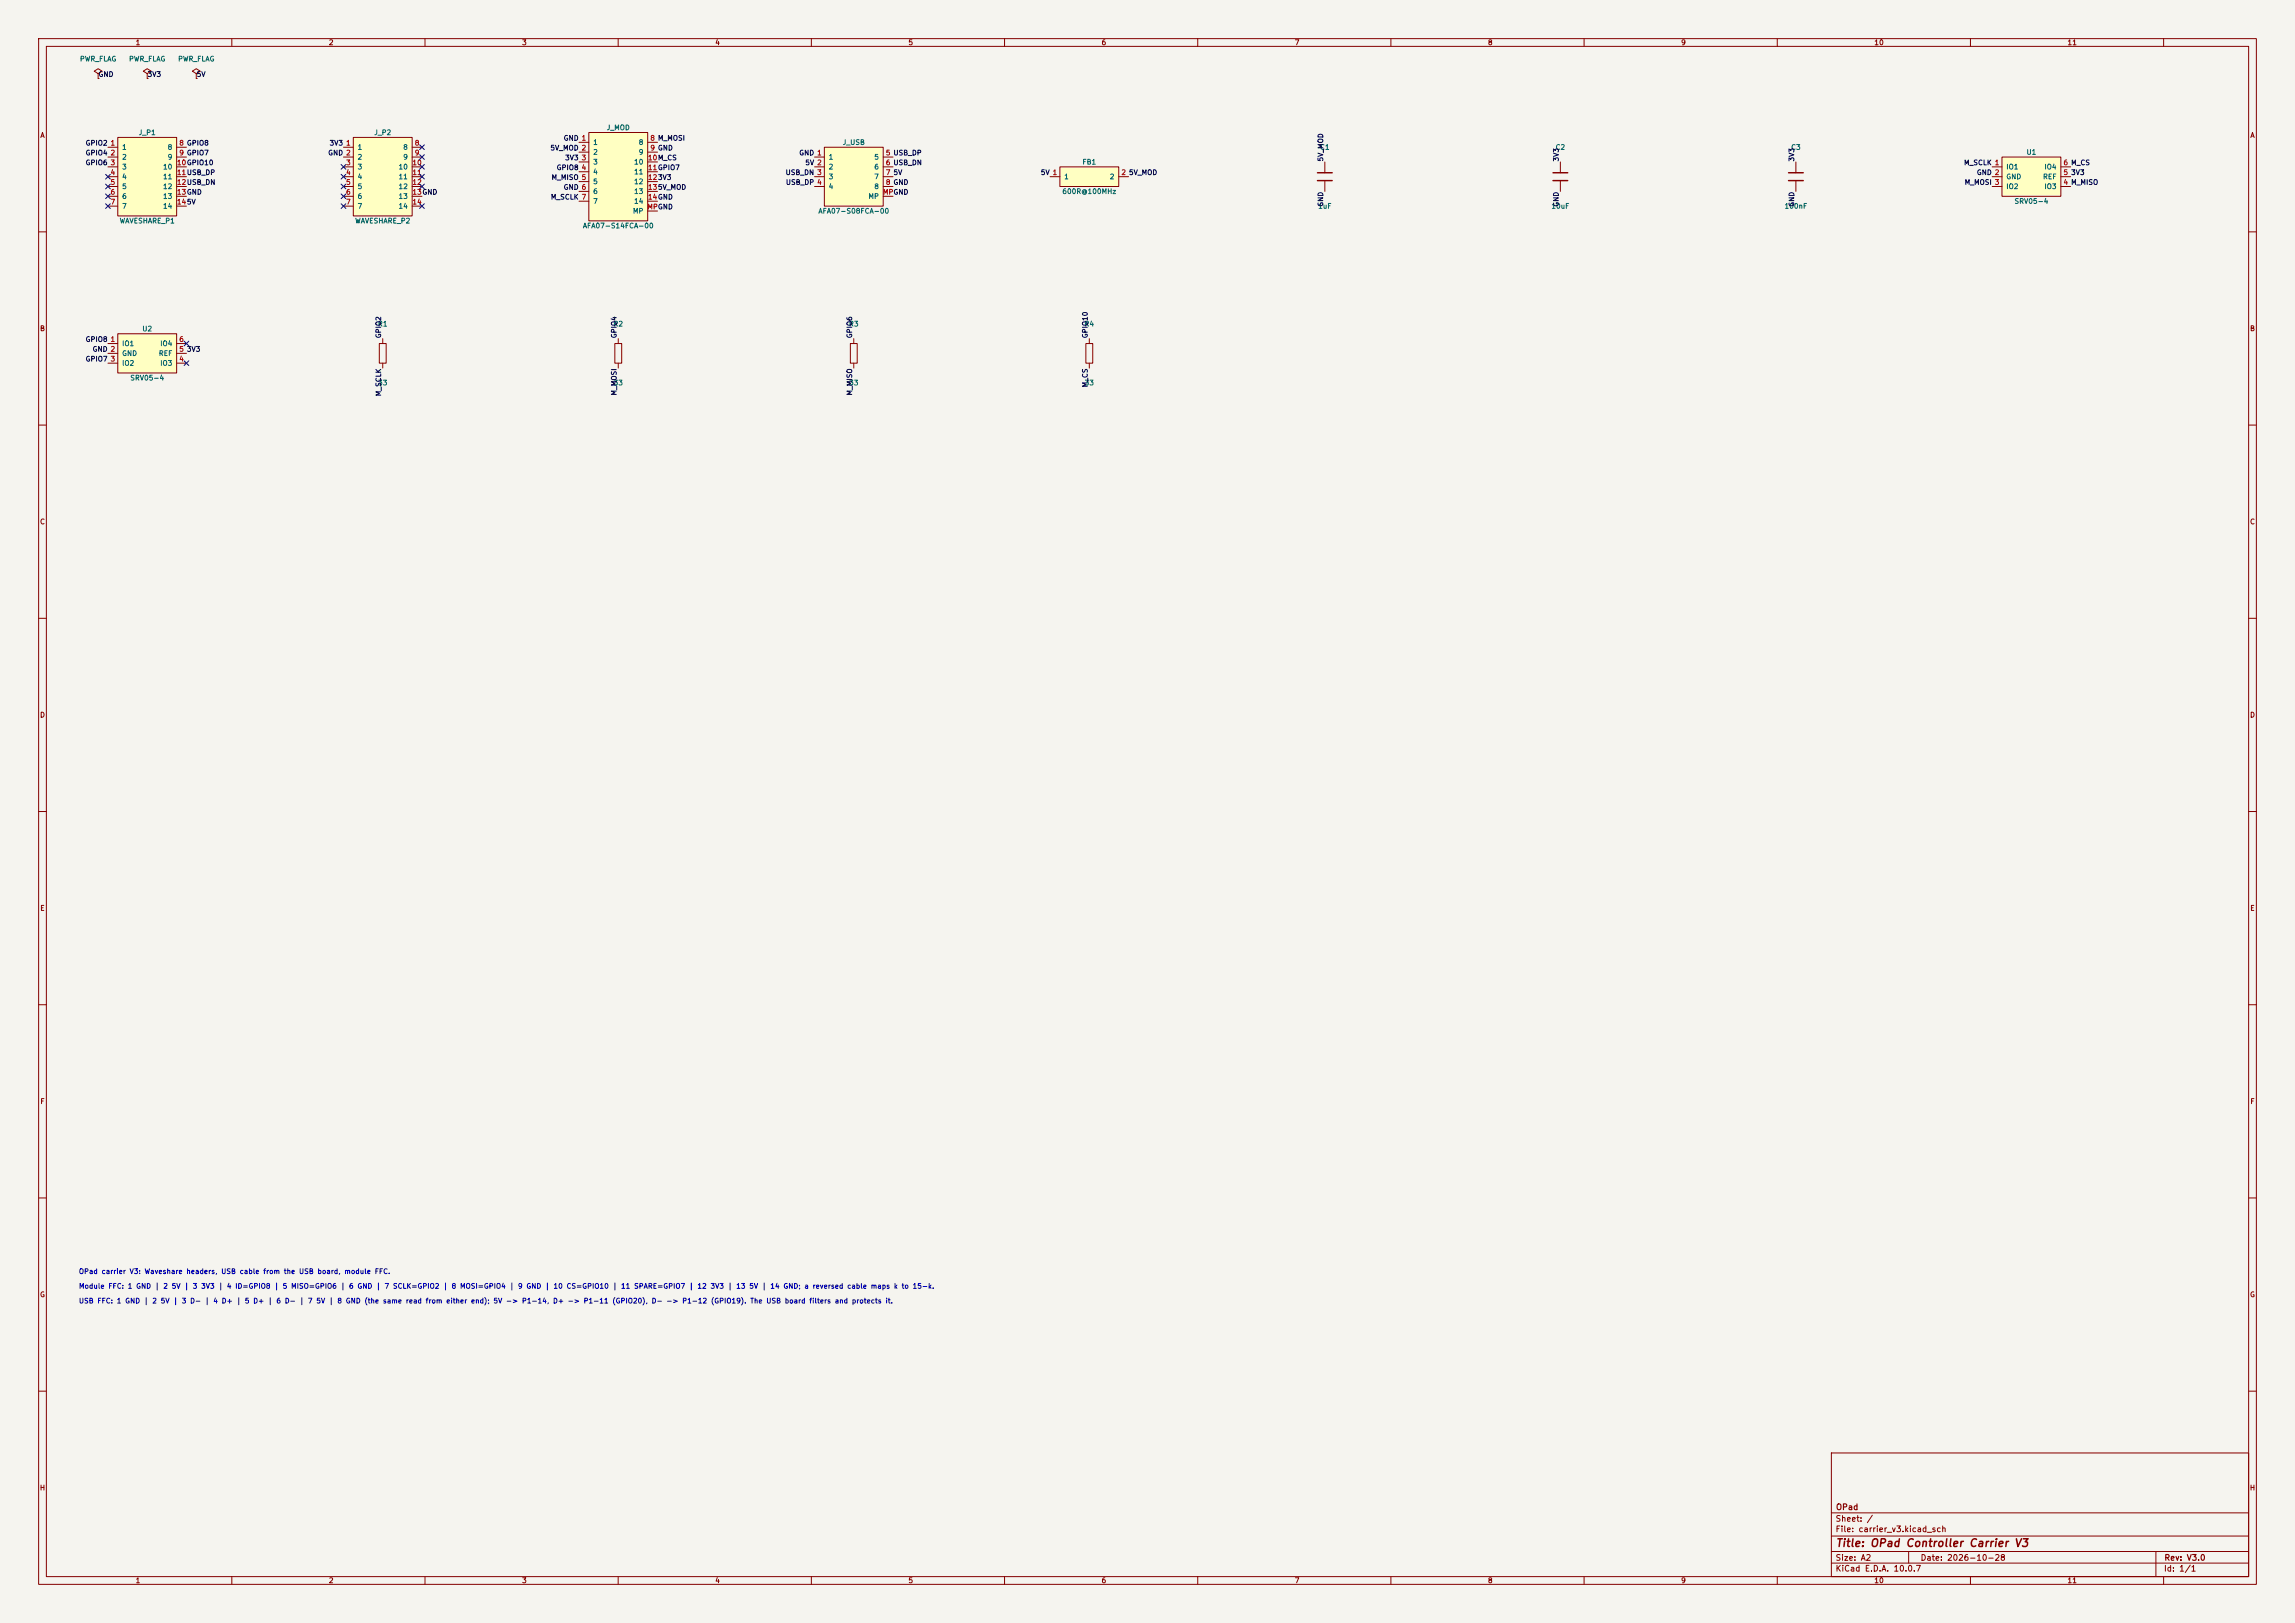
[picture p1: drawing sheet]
<svg xmlns="http://www.w3.org/2000/svg" width="594mm" height="420mm" viewBox="0 0 594 420" stroke-linecap="round" stroke-linejoin="round" font-family="sans-serif">
<defs><g id="words">
<text font-size="2" fill="#840000" x="475" y="400.8">Title: OPad Controller Carrier V3</text>
<g font-size="1.5" fill="#840000">
<text x="475" y="394.1">Sheet: /</text>
<text x="475.1" y="391.1">OPad</text>
<text x="475" y="396.8">File: carrier_v3.kicad_sch</text>
<text x="475" y="407">KiCad E.D.A. 10.0.7</text>
<text x="475" y="404.2">Size: A2</text>
<text x="497" y="404.2">Date: 2026-10-28</text>
<text x="560" y="407">Id: 1/1</text>
<text x="560.1" y="404.2">Rev: V3.0</text>
</g>
<g font-size="1.3" fill="#840000">
<text x="35" y="12">1</text>
<text x="85" y="12">2</text>
<text x="135" y="12">3</text>
<text x="185" y="12">4</text>
<text x="235" y="12">5</text>
<text x="285" y="12">6</text>
<text x="335" y="12">7</text>
<text x="385" y="12">8</text>
<text x="435" y="12">9</text>
<text x="485" y="12">10</text>
<text x="535" y="12">11</text>
<text x="10.3" y="36">A</text>
<text x="582.3" y="36">A</text>
<text x="10.2" y="86">B</text>
<text x="582.2" y="86">B</text>
<text x="10.2" y="136">C</text>
<text x="582.2" y="136">C</text>
<text x="10.2" y="186">D</text>
<text x="582.2" y="186">D</text>
<text x="10.3" y="236">E</text>
<text x="582.3" y="236">E</text>
<text x="10.3" y="286">F</text>
<text x="582.3" y="286">F</text>
<text x="10.2" y="336">G</text>
<text x="582.2" y="336">G</text>
<text x="10.2" y="386">H</text>
<text x="582.2" y="386">H</text>
<text x="35" y="410">1</text>
<text x="85" y="410">2</text>
<text x="135" y="410">3</text>
<text x="185" y="410">4</text>
<text x="235" y="410">5</text>
<text x="285" y="410">6</text>
<text x="335" y="410">7</text>
<text x="385" y="410">8</text>
<text x="435" y="410">9</text>
<text x="485" y="410">10</text>
<text x="535" y="410">11</text>
</g>
<g font-size="1.3" fill="#006464">
<text x="20.6" y="16.2">PWR_FLAG</text>
<text x="33.3" y="16.2">PWR_FLAG</text>
<text x="46" y="16.2">PWR_FLAG</text>
<text x="35.8" y="35.3">J_P1</text>
<text x="96.7" y="35.3">J_P2</text>
<text x="156.9" y="34">J_MOD</text>
<text x="31.5" y="39.1">1</text>
<text x="31.5" y="41.6">2</text>
<text x="43.3" y="39.1">8</text>
<text x="43.3" y="41.6">9</text>
<text x="92.4" y="39.1">1</text>
<text x="92.4" y="41.6">2</text>
<text x="104.2" y="39.1">8</text>
<text x="104.2" y="41.6">9</text>
<text x="153.4" y="37.8">1</text>
<text x="153.4" y="40.3">2</text>
<text x="165.2" y="37.8">8</text>
<text x="165.2" y="40.3">9</text>
<text x="214.3" y="41.6">1</text>
<text x="218" y="37.8">J_USB</text>
<text x="226.1" y="41.6">5</text>
<text x="341.5" y="39.1">C1</text>
<text x="402.5" y="39.1">C2</text>
<text x="463.5" y="39.1">C3</text>
<text x="524.4" y="40.3">U1</text>
<text x="31.5" y="44.1">3</text>
<text x="31.5" y="46.7">4</text>
<text x="42.1" y="44.1">10</text>
<text x="42.1" y="46.7">11</text>
<text x="92.4" y="44.1">3</text>
<text x="92.4" y="46.7">4</text>
<text x="103" y="44.1">10</text>
<text x="103" y="46.7">11</text>
<text x="153.4" y="42.9">3</text>
<text x="153.4" y="45.4">4</text>
<text x="153.4" y="48">5</text>
<text x="164" y="42.9">10</text>
<text x="164" y="45.4">11</text>
<text x="164" y="48">12</text>
<text x="214.3" y="44.1">2</text>
<text x="214.3" y="46.7">3</text>
<text x="226.1" y="44.1">6</text>
<text x="226.1" y="46.7">7</text>
<text x="275.3" y="46.7">1</text>
<text x="280" y="42.9">FB1</text>
<text x="287.1" y="46.7">2</text>
<text x="519.1" y="44.1">IO1</text>
<text x="519.1" y="46.7">GND</text>
<text x="528.6" y="46.7">REF</text>
<text x="529" y="44.1">IO4</text>
<text x="31.5" y="49.2">5</text>
<text x="31.5" y="51.8">6</text>
<text x="42.1" y="49.2">12</text>
<text x="42.1" y="51.8">13</text>
<text x="92.4" y="49.2">5</text>
<text x="92.4" y="51.8">6</text>
<text x="103" y="49.2">12</text>
<text x="103" y="51.8">13</text>
<text x="153.4" y="50.5">6</text>
<text x="153.4" y="53">7</text>
<text x="164" y="50.5">13</text>
<text x="164" y="53">14</text>
<text x="214.3" y="49.2">4</text>
<text x="224.6" y="51.8">MP</text>
<text x="226.1" y="49.2">8</text>
<text x="274.8" y="50.5">600R@100MHz</text>
<text x="519.1" y="49.2">IO2</text>
<text x="521.3" y="53">SRV05-4</text>
<text x="529" y="49.2">IO3</text>
<text x="30.8" y="58.1">WAVESHARE_P1</text>
<text x="31.5" y="54.3">7</text>
<text x="42.1" y="54.3">14</text>
<text x="91.8" y="58.1">WAVESHARE_P2</text>
<text x="92.4" y="54.3">7</text>
<text x="103" y="54.3">14</text>
<text x="150.7" y="59.4">AFA07-S14FCA-00</text>
<text x="163.7" y="55.6">MP</text>
<text x="211.7" y="55.6">AFA07-S08FCA-00</text>
<text x="341" y="54.3">1uF</text>
<text x="401.4" y="54.3">10uF</text>
<text x="461.8" y="54.3">100nF</text>
<text x="31.5" y="89.9">IO1</text>
<text x="36.7" y="86.1">U2</text>
<text x="41.3" y="89.9">IO4</text>
<text x="97.7" y="84.8">R1</text>
<text x="158.7" y="84.8">R2</text>
<text x="219.6" y="84.8">R3</text>
<text x="280.6" y="84.8">R4</text>
<text x="31.5" y="92.4">GND</text>
<text x="31.5" y="94.9">IO2</text>
<text x="41" y="92.4">REF</text>
<text x="41.3" y="94.9">IO3</text>
<text x="33.6" y="98.8">SRV05-4</text>
<text x="97.7" y="100">33</text>
<text x="158.7" y="100">33</text>
<text x="219.6" y="100">33</text>
<text x="280.6" y="100">33</text>
</g>
<g font-size="1.3" fill="#0f0f0f">
<text x="25.4" y="20.2">GND</text>
<text x="38.1" y="20.2">3V3</text>
<text x="50.8" y="20.2">5V</text>
<text x="22" y="40.5">GPIO4</text>
<text x="22" y="38">GPIO2</text>
<text x="84.8" y="40.5">GND 2</text>
<text x="85.2" y="38">3V3</text>
<text x="142.3" y="39.2">5V_MOD 2</text>
<text x="145.8" y="36.7">GND 1</text>
<text x="146.1" y="41.8">3V3</text>
<text x="206.7" y="40.5">GND 1</text>
<text x="342.8" y="41.9" transform="rotate(-90 342.8 41.9)">5V_MOD</text>
<text x="403.7" y="41.9" transform="rotate(-90 403.7 41.9)">3V3</text>
<text x="464.7" y="41.9" transform="rotate(-90 464.7 41.9)">3V3</text>
<text x="22" y="43.1">GPIO6</text>
<text x="142.6" y="46.9">M_MISO 5</text>
<text x="143.9" y="44.3">GPIO8</text>
<text x="203.2" y="45.6">USB_DN 3</text>
<text x="208.3" y="43.1">5V 2</text>
<text x="231.1" y="45.6">5V</text>
<text x="269.3" y="45.6">5V 1</text>
<text x="292.1" y="45.6">5V_MOD</text>
<text x="508.2" y="43.1">M_SCLK 1</text>
<text x="511.5" y="45.6">GND 2</text>
<text x="535.9" y="45.6">3V3</text>
<text x="142.4" y="51.9">M_SCLK 7</text>
<text x="145.8" y="49.4">GND 6</text>
<text x="203.3" y="48.1">USB_DP 4</text>
<text x="342.8" y="53.6" transform="rotate(-90 342.8 53.6)">GND</text>
<text x="403.7" y="53.6" transform="rotate(-90 403.7 53.6)">GND</text>
<text x="464.7" y="53.6" transform="rotate(-90 464.7 53.6)">GND</text>
<text x="508.4" y="48.1">M_MOSI 3</text>
<text x="22" y="88.8">GPIO8</text>
<text x="98.9" y="87.7" transform="rotate(-90 98.9 87.7)">GPIO2</text>
<text x="159.9" y="87.7" transform="rotate(-90 159.9 87.7)">GPIO4</text>
<text x="220.9" y="87.7" transform="rotate(-90 220.9 87.7)">GPIO6</text>
<text x="281.8" y="87.7" transform="rotate(-90 281.8 87.7)">GPIO10</text>
<text x="22" y="93.9">GPIO7</text>
<text x="23.8" y="91.3">GND 2</text>
<text x="48.2" y="91.3">3V3</text>
<text x="281.8" y="100.4" transform="rotate(-90 281.8 100.4)">M_CS</text>
<text x="98.9" y="102.7" transform="rotate(-90 98.9 102.7)">M_SCLK</text>
<text x="159.9" y="102.5" transform="rotate(-90 159.9 102.5)">M_MOSI</text>
<text x="220.9" y="102.5" transform="rotate(-90 220.9 102.5)">M_MISO</text>
</g>
<g font-size="1.3" fill="#a90000">
<text x="28.5" y="38">1</text>
<text x="28.5" y="40.5">2</text>
<text x="46.3" y="38">8 GPIO8</text>
<text x="46.3" y="40.5">9 GPIO7</text>
<text x="89.4" y="38">1</text>
<text x="107.2" y="38">8</text>
<text x="107.2" y="40.5">9</text>
<text x="150.4" y="41.8">3</text>
<text x="167.6" y="41.8">10M_CS</text>
<text x="168.2" y="36.7">8 M_MOSI</text>
<text x="168.2" y="39.2">9 GND</text>
<text x="229.1" y="40.5">5 USB_DP</text>
<text x="28.5" y="43">3</text>
<text x="28.5" y="45.6">4</text>
<text x="45.7" y="43">10GPIO10</text>
<text x="45.7" y="45.6">11USB_DP</text>
<text x="89.4" y="43">3</text>
<text x="89.4" y="45.6">4</text>
<text x="106.6" y="43">10</text>
<text x="106.6" y="45.6">11</text>
<text x="150.4" y="44.3">4</text>
<text x="167.6" y="44.3">11GPIO7</text>
<text x="167.6" y="46.9">123V3</text>
<text x="229.1" y="43">6 USB_DN</text>
<text x="229.1" y="45.6">7</text>
<text x="290.1" y="45.6">2</text>
<text x="533.9" y="45.6">5</text>
<text x="533.9" y="43">6 M_CS</text>
<text x="28.5" y="48.1">5</text>
<text x="28.5" y="50.7">6</text>
<text x="28.5" y="53.2">7</text>
<text x="45.7" y="48.1">12USB_DN</text>
<text x="45.7" y="50.7">13GND</text>
<text x="45.7" y="53.2">145V</text>
<text x="89.4" y="48.1">5</text>
<text x="89.4" y="50.7">6</text>
<text x="89.4" y="53.2">7</text>
<text x="106.6" y="48.1">12</text>
<text x="106.6" y="50.7">13GND</text>
<text x="106.6" y="53.2">14</text>
<text x="167.6" y="49.4">135V_MOD</text>
<text x="167.6" y="51.9">14GND</text>
<text x="228.4" y="50.7">MPGND</text>
<text x="229.1" y="48.1">8 GND</text>
<text x="533.9" y="48.1">4 M_MISO</text>
<text x="167.4" y="54.5">MPGND</text>
<text x="28.5" y="88.8">1</text>
<text x="46.3" y="88.8">6</text>
<text x="28.5" y="93.8">3</text>
<text x="46.3" y="93.8">4</text>
<text x="46.3" y="91.3">5</text>
</g>
<g font-size="1.3" fill="#0000c2">
<text x="20.3" y="330">OPad carrier V3: Waveshare headers, USB cable from the USB board, module FFC.</text>
<text x="20.3" y="333.8">Module FFC: 1 GND | 2 5V | 3 3V3 | 4 ID=GPIO8 | 5 MISO=GPIO6 | 6 GND | 7 SCLK=GPIO2 | 8 MOSI=GPIO4 | 9 GND | 10 CS=GPIO10 | 11 SPARE=GPIO7 | 12 3V3 | 13 5V | 14 GND; a reversed cable maps k to 15-k.</text>
<text x="20.3" y="337.6">USB FFC: 1 GND | 2 5V | 3 D- | 4 D+ | 5 D+ | 6 D- | 7 5V | 8 GND (the same read from either end); 5V -&gt; P1-14, D+ -&gt; P1-11 (GPIO20), D- -&gt; P1-12 (GPIO19). The USB board filters and protects it.</text>
</g>
</g></defs>
<path d="M0 0h594v420h-594z" fill="#f5f4ef" stroke="#f5f4ef" stroke-width=".26"/>
<g fill="none" stroke="#840000" stroke-width=".26">
<path d="M10 10h574v400h-574zM12 12h570v396h-570zM60 10v2M110 10v2M160 10v2M210 10v2M260 10v2M310 10v2M360 10v2M410 10v2M460 10v2M510 10v2"/>
<path d="M560 10v2M464.8 41.9v2.8M464.8 46.7v2.8M10 60h2M582 60h2M10 110h2M582 110h2M10 160h2M582 160h2M10 210h2M582 210h2M10 260h2"/>
<path d="M582 260h2M10 310h2M582 310h2M10 360h2M474 376h108v32h-108zM582 360h2M474 397.5h108M474 391.5h108M60 408v2M110 408v2M160 408v2M210 408v2"/>
<path d="M260 408v2M310 408v2M360 408v2M410 408v2M460 408v2M474 404.5h108M474 401.5h108M494 401.5v3M510 408v2M558 401.5v6.5M560 408v2"/>
</g>
<path d="M462.9 44.7h3.8M462.9 46.7h3.8" fill="none" stroke="#840000" stroke-width=".38"/>
<path d="M152.4 34.3h15.2v22.9h-15.2z" fill="#ffffc2"/>
<g fill="none" stroke="#840000" stroke-width=".26">
<path d="M149.9 36.8h2.5M149.9 39.4h2.5M152.4 34.3h15.2v22.9h-15.2zM167.6 36.8h2.6M167.6 39.4h2.6M149.9 41.9h2.5M149.9 44.5h2.5M149.9 47h2.5M149.9 49.5h2.5M149.9 52.1h2.5M167.6 41.9h2.6M167.6 44.5h2.6"/>
<path d="M167.6 47h2.6M167.6 49.5h2.6M167.6 52.1h2.6M167.6 54.6h2.6"/>
</g>
<path d="M30.5 86.4h15.2v10.1h-15.2z" fill="#ffffc2"/>
<path d="M27.9 88.9h2.6M27.9 91.4h2.6M27.9 94h2.6M30.5 86.4h15.2v10.1h-15.2zM45.7 88.9h2.6M45.7 91.4h2.6M45.7 94h2.6" fill="none" stroke="#840000" stroke-width=".26"/>
<path d="M274.3 43.2h15.3v5.1h-15.3z" fill="#ffffc2"/>
<g fill="none" stroke="#840000" stroke-width=".26">
<path d="M271.8 45.7h2.5M274.3 43.2h15.3v5.1h-15.3zM289.6 45.7h2.5M98.2 88.9h1.7v5.1h-1.7zM99.1 87.6v1.3M99.1 94v1.3M159.1 88.9h1.8v5.1h-1.8zM160 87.6v1.3M160 94v1.3M220.1 88.9h1.8v5.1h-1.8zM221 87.6v1.3M221 94v1.3"/>
<path d="M281.1 88.9h1.7v5.1h-1.7zM281.9 87.6v1.3M281.9 94v1.3"/>
</g>
<path d="M213.4 38.1h15.2v15.2h-15.2z" fill="#ffffc2"/>
<g fill="none" stroke="#840000" stroke-width=".26">
<path d="M25.4 19.1l1-.7-1-.6-1 .6 1 .7v1.2M38.1 19.1l1-.7-1-.6-1 .6 1 .7v1.2M25.4 20.3h.1M38.1 20.3h.1M213.4 38.1h15.2v15.2h-15.2zM210.8 40.6h2.6M210.8 43.2h2.6M210.8 45.7h2.6M210.8 48.3h2.6M228.6 40.6h2.5M228.6 43.2h2.5M228.6 45.7h2.5"/>
<path d="M228.6 48.3h2.5M228.6 50.8h2.5M342.9 41.9v2.8M342.9 46.7v2.8M403.9 41.9v2.8M403.9 46.7v2.8"/>
</g>
<path d="M341 44.7h3.8M341 46.7h3.8M402 44.7h3.8M402 46.7h3.8" fill="none" stroke="#840000" stroke-width=".38"/>
<path d="M91.4 35.6h15.3v20.3h-15.3z" fill="#ffffc2"/>
<g fill="none" stroke="#840000" stroke-width=".26">
<path d="M50.8 19.1l1-.7-1-.6-1 .6 1 .7v1.2M50.8 20.3h.1M88.9 38.1h2.5M91.4 35.6h15.3v20.3h-15.3zM106.7 38.1h2.5M88.9 40.6h2.5M88.9 43.2h2.5M88.9 45.7h2.5M88.9 48.3h2.5M88.9 50.8h2.5M88.9 53.3h2.5M106.7 40.6h2.5"/>
<path d="M106.7 43.2h2.5M106.7 45.7h2.5M106.7 48.3h2.5M106.7 50.8h2.5M106.7 53.3h2.5"/>
</g>
<path d="M518.2 40.6h15.2v10.2h-15.2z" fill="#ffffc2"/>
<path d="M515.6 43.2h2.6M515.6 45.7h2.6M515.6 48.3h2.6M518.2 40.6h15.2v10.2h-15.2zM533.4 43.2h2.5M533.4 45.7h2.5M533.4 48.3h2.5" fill="none" stroke="#840000" stroke-width=".26"/>
<path d="M30.5 35.6h15.2v20.3h-15.2z" fill="#ffffc2"/>
<g fill="none" stroke="#840000" stroke-width=".26">
<path d="M27.9 38.1h2.6M30.5 35.6h15.2v20.3h-15.2zM45.7 38.1h2.6M27.9 40.6h2.6M27.9 43.2h2.6M27.9 45.7h2.6M27.9 48.3h2.6M27.9 50.8h2.6M27.9 53.3h2.6M45.7 40.6h2.6M45.7 43.2h2.6M45.7 45.7h2.6"/>
<path d="M45.7 48.3h2.6M45.7 50.8h2.6M45.7 53.3h2.6"/>
</g>
<g fill="none" stroke="#000084" stroke-width=".26">
<path d="M108.6 37.5l1.2 1.2M109.8 37.5l-1.2 1.2M27.3 52.7l1.2 1.2M27.3 45.1l1.2 1.2M27.3 47.7l1.2 1.2M27.3 50.2l1.2 1.2M28.5 52.7l-1.2 1.2M28.5 45.1l-1.2 1.2M28.5 47.7l-1.2 1.2M28.5 50.2l-1.2 1.2M88.3 42.6l1.2 1.2M88.3 45.1l1.2 1.2"/>
<path d="M88.3 47.7l1.2 1.2M88.3 50.2l1.2 1.2M88.3 52.7l1.2 1.2M89.5 47.7l-1.2 1.2M89.5 52.7l-1.2 1.2M89.5 42.6l-1.2 1.2M89.5 45.1l-1.2 1.2M89.5 50.2l-1.2 1.2M108.6 40l1.2 1.2M108.6 52.7l1.2 1.2M108.6 42.6l1.2 1.2M108.6 45.1l1.2 1.2"/>
<path d="M108.6 47.7l1.2 1.2M109.8 40l-1.2 1.2M109.8 52.7l-1.2 1.2M109.8 42.6l-1.2 1.2M109.8 45.1l-1.2 1.2M109.8 47.7l-1.2 1.2M47.7 88.3l1.2 1.2M47.7 93.4l1.2 1.2M48.9 88.3l-1.2 1.2M48.9 93.4l-1.2 1.2"/>
</g>
<use href="#words"/>
</svg>
